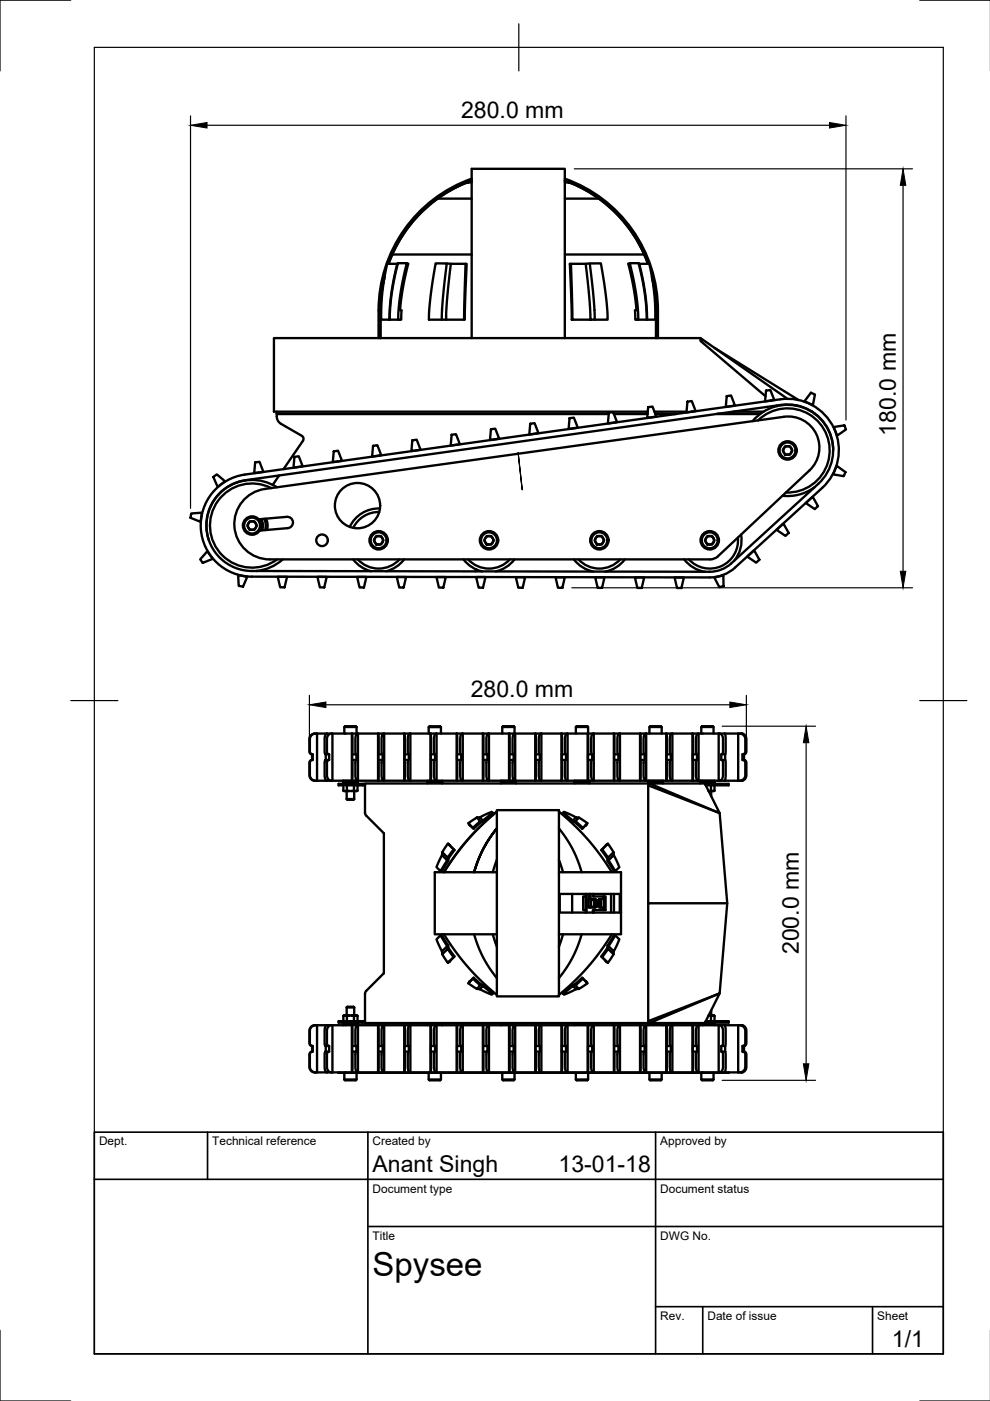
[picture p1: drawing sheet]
<svg xmlns="http://www.w3.org/2000/svg" width="210mm" height="297mm" viewBox="0 0 210 297" stroke-linecap="round" stroke-linejoin="round" font-family="sans-serif">
<defs><g id="words">
<text font-size="7" x="79" y="270.5">Spysee</text>
<g font-size="4.9">
<text x="97.8" y="25">280.0 mm</text>
<text x="189.9" y="92.4" transform="rotate(-90 189.9 92.4)">180.0 mm</text>
<text x="99.8" y="147.9">280.0 mm</text>
<text x="169.4" y="202.3" transform="rotate(-90 169.4 202.3)">200.0 mm</text>
<text x="79" y="248.5">Anant Singh</text>
<text x="118.4" y="248.5">13-01-18</text>
<text x="189.1" y="285.7">1/1</text>
</g>
<g font-size="2.5">
<text x="21" y="242.8">Dept.</text>
<text x="45" y="242.8">Technical reference</text>
<text x="79" y="242.8">Created by</text>
<text x="140" y="242.8">Approved by</text>
<text x="79" y="252.8">Document type</text>
<text x="140" y="252.8">Document status</text>
<text x="79" y="262.8">Title</text>
<text x="140" y="262.8">DWG No.</text>
<text x="140" y="279.8">Rev.</text>
<text x="150" y="279.8">Date of issue</text>
<text x="186" y="279.8">Sheet</text>
</g>
</g></defs>
<!-- layer: Visible -->
<g fill="none" stroke="#000" stroke-width=".5">
<path d="M98.7 38.8a29.2 29.2 0 0 0-5.9 3.3M100 37.9a29.6 29.6 0 0 0-19.7 27.9v5.9M100 38.7l-1.3 .1 1.3-.5a29.2 29.2 0 0 0-17.6 17.6l.8-1.9h16.8M119.8 38.7l1.3 .1-1.3-.5a29.2 29.2 0 0 1 17.6 17.6l-.8-1.9M119.8 37.9a29.6 29.6 0 0 1 19.7 27.9v5.9M121.1 38.8a29.2 29.2 0 0 1 5.9 3.3M81.5 58.7a29.2 29.2 0 0 0-.8 7.1v5.9v-7.9l.3-2.4zM82.1 55.9h2.1l-1.2 5.9-.4 5.5a.41 .41 0 0 1-.1 .5 .41 .41 0 0 1-.5 0h-1.2v-1.3l.3-5.2zM84.4 55.8l-.2 .1M86.3 55.8l.2 .1-1 4.7-.6 4.1-.1 1.1h.3v2h-.7M94.7 55.9h.9M95.6 55.9h3.1l-.3 11.9h-3.8l.2-4.7z"/>
<path d="M98.7 55.9l.2 .1-.4 11.8h-.1M100 42.1h-7a10.8 10.8 0 0 0-3.6 2.9 29.2 29.2 0 0 0-6.2 9M119.8 54h16.8M119.8 42.1h7.2M121.1 55.9l-.3 .1 .4 11.8h.2M125 55.9h-.8M127 42.1a29.2 29.2 0 0 1 9.6 11.9M133.5 55.8l-.3 .1 1.1 4.7 .6 4.1v1.1h-.3l.1 2h.6l-.1-3.1-.6-4.2-1.1-4.7h1.9l1.3 6.2 .5 5.8M135.4 55.8l.1 .1M135.5 55.9h1.5a.48 .48 0 0 1 .5 0 .48 .48 0 0 1 .3 .5l.9 5.6 .3 5.3v.5h-1.2a.46 .46 0 0 1-.6-.1 .46 .46 0 0 1 0-.6l-.5-5.3zM138.2 58.7a29.2 29.2 0 0 1 .9 7.1v5.9l-.1-7.9-.2-2.4zM82.6 67.8l.5-5.8 1.3-6.2h1.9l-1.3 6-.6 5.4a.47 .47 0 0 1-.1 .6 .47 .47 0 0 1-.6 0h-1.1"/>
<path d="M93.7 67.8h-2.4a.4 .4 0 0 1-.4-.2 .4 .4 0 0 1 0-.5l.4-4.8 1-6.1a.36 .36 0 0 1 .2-.4 .36 .36 0 0 1 .4 0l1.8 .1-.7 6.8-.3 4.6v.5h.9M100 71.7v-35.9h19.8v35.9M125.2 67.8l-.2-4.5-.8-7.4h-3.1l.3 11.9h4.7l-.2-4.5-.9-7.4 1.7-.1a.46 .46 0 0 1 .7 .3l1 6.2 .4 5a.38 .38 0 0 1 0 .4 .38 .38 0 0 1-.5 .1h-2.2M135.3 67.8h1.8M148.5 71.7h-90.4v15.6h79.2M151.5 73.8l17.8 11M54.1 98l.9-.1 .8 2.1-1.9 .3zM58.7 87.3v.8a1.94 1.94 0 0 0 .9 1.8l4.4 2.5 .3 .3 .1 .4-4.3 6.4M62.4 96.9l.9-.2 .9 2.2-2 .2zM70.8 95.7l.9-.1 .8 2.1-1.9 .3zM79.1 94.5l.9-.1 .8 2.1-1.9 .3zM87.4 93.4l.9-.2 .9 2.2-2 .2z"/>
<path d="M95.8 92.2l.9-.1 .8 2.1-1.9 .3zM104.1 91l.9-.1 .8 2.1-1.9 .3zM112.4 89.8l.9-.1 .9 2.1-2 .3zM120.8 88.7l.9-.2 .8 2.2-1.9 .3zM129.1 87.8h-70.4h70.4M129.1 87.5l.9-.1 .8 2.1-1.9 .3zM130.2 87.8h7.1M137.4 86.3l.9-.1 .9 2.1-2 .3zM138.8 87.3h6.8M138.9 87.8h4.5M145.8 85.2l.9-.2 .8 2.2-2 .2zM146.6 87.3h.2"/>
<path d="M152 87.8h9.2M154.1 84l.9-.1 .8 2.1-1.9 .3zM155.4 87.3h6.5M159.6 89.3a9.7 9.7 0 0 1 10.7-2.9 9.7 9.7 0 0 1 6.4 9.1M160.7 89.1a8.9 8.9 0 0 1 14.6 3.2 8.9 8.9 0 0 1-8.7 12.1M162.3 84l-13.8-11.7v-.6l18.5 12.9M162.4 82.8l.9-.1 .9 2.1-2 .3zM163.4 84.9h.1M164.6 86l.1 .1M166.5 94.6h1l.5 .9-.5 .9h-1l-.6-.9zM169 86l.1 .1M171.9 83.3l.9 .3-.4 2.3-1.8-.8z"/>
<path d="M172.1 87.3h.1M172.7 87.6v.1M176.8 90.5l2.2-.3 .4 .9-1.9 1.3zM177.4 98.8l1.9 1.3-.4 .9-2.3-.4zM40.5 108.9l2.3-.2-.3 1.9-2.1-.8zM44 116.9l1.1 1.6-2.1 .8-.6-.7zM45.2 101.1l.8-.5 1.7 1.4-1.6 1.2zM45.4 104.1a10.8 10.8 0 0 1 6.5-3.5l113.6-15.9a10.9 10.9 0 0 1 11.3 6.1 10.9 10.9 0 0 1-2.5 12.7l-18.5 16.8a7.9 7.9 0 0 1-5.3 2.1l-97.1-.1a10.9 10.9 0 0 1-9.9-6.5 10.9 10.9 0 0 1 1.9-11.7zM46.7 104.4a9.6 9.6 0 0 1 5.4-2.6l113.5-16a9.7 9.7 0 0 1 10.1 5.5 9.7 9.7 0 0 1-2.2 11.3l-18.5 16.9-1.8 1.1-2 .6-97.8-.1a9.7 9.7 0 0 1-8.9-6.1 9.7 9.7 0 0 1 2.2-10.6zM51.7 106a7.5 7.5 0 0 1 4.4-2.3l110.1-15.3a6.6 6.6 0 0 1 6.9 3.7 6.6 6.6 0 0 1-1.5 7.6l-19.4 18.3-.6 .4-.7 .2h-93.7a7.5 7.5 0 0 1-6.9-4.5 7.5 7.5 0 0 1 1.4-8.1zM52.9 110.5h1.1l.5 .9-.5 .9h-1.1l-.5-.9zM54.9 110.1l5.9-.5a1.2 1.2 0 0 1 1.3 1.1 1.2 1.2 0 0 1-1.1 1.3l-5.9 .5"/>
<path d="M55.3 110.1a2.32 2.32 0 0 1 .2 2.4M56 110a2.91 2.91 0 0 1 .2 2.4M56.4 110l.3 1.4-.1 1M57.5 103.5a8.9 8.9 0 0 0-12.9 8.7 8.9 8.9 0 0 0 14.2 6.4M58.7 103.3a9.7 9.7 0 0 0-11.2 .5 9.7 9.7 0 0 0-3.2 10.7M59.2 100.8l-1.4 2M59.9 118.6a9.7 9.7 0 0 1-5.6 2.5M74.9 118.6l.9 1 1 .8 1.9 .7M79.8 113.7h1l.5 .9-.5 .9h-1l-.6-.9zM80.4 108.6a6 6 0 0 0-5.5 3.3M80.6 107.8a6.7 6.7 0 0 0-6.4 3.9M84.7 118.6a6 6 0 0 1-8.8 0"/>
<path d="M85.7 118.6l-1.4 1.4-1.2 .7-1.2 .4M98.3 118.6l.9 1 1.1 .8 1.9 .7M103.2 113.7h1l.5 .9-.5 .9h-1l-.6-.9zM108.1 118.6a6 6 0 0 1-8.8 0M109.1 118.6l-1.5 1.4-1.2 .7-1.3 .4M121.7 118.6l1 1 1.1 .9 2 .7M126.6 113.7h1l.5 .9-.5 .9h-1l-.6-.9zM131.5 118.6a6 6 0 0 1-8.8 0M132.5 118.6l-1.6 1.5-1.2 .7-1.4 .4M145.1 118.6a6.7 6.7 0 0 0 4.4 2.6M150 113.7h1l.5 .9-.5 .9h-1l-.6-.9zM156.5 114a6 6 0 0 1-3.6 6 6 6 0 0 1-6.8-1.4"/>
<path d="M157.1 113.3a6.7 6.7 0 0 1-1.5 5.6M158.4 118l1.5-1.3 1.1 2-.7 .6zM164.6 112.3l1.5-1.3 1.1 2-.7 .6zM170.9 106.7l1.4-1.4 1.1 2-.7 .6zM172.7 103.3a9.7 9.7 0 0 1-6.8 1.8M50.5 121.9l1.9 .4-.9 2.1-.9-.2zM58.9 122.3h2l-.6 2.2h-.9zM67.3 122.3h2l-.6 2.2h-.9zM75.7 122.3h2l-.5 2.3h-1zM84.1 122.3h2l-.5 2.3h-1zM92.5 122.4h2l-.5 2.2h-.9zM100.9 120.7l-.1 .4"/>
<path d="M101 122.3h1.9l-.5 2.3h-.9zM109.4 122.4h1.9l-.5 2.2h-.9zM117.8 122.4h2l-.6 2.2h-.9zM126.2 122.4h2l-.6 2.2h-.9zM134.6 122.4h2l-.5 2.3h-1zM143 122.4h2l-.5 2.3h-1zM151.5 122.5l1.9-.5v2.3l-.9 .2zM66.2 159.9h.1M66.9 155.5l-.7 .3-.4 .6-.1 2.9 .2 .5 .4 .1v1.2l-.4 .2-.2 .4v2.8l.4 .7 .8 .3M67.2 155.5h2.1M67.2 155.5h-.7l-.4 .3-.4 .4-.1 .5v2.7l.2 .4 .4 .1v1.2l-.4 .2-.2 .4v2.8l.6 .9 1 .1M67.2 155.5v10"/>
<path d="M69.1 159.9h.7M69.3 155.5l-.3 .4-.2 .8v2.7l.3 .5v1.2l-.3 .5v2.9l.2 .7 .3 .3M69.3 155.5h1.2M70.3 155.5l-.6 .3-.3 .6-.1 2.9 .1 .4 .4 .2v1.2l-.3 .2-.2 .4v2.8l.3 .7 .7 .3M70.5 155.5v10M70.5 155.5h4.1M73 154.1h2.6M74.6 155.5v10M74.6 155.5h1.3M74.6 155.5l.1 1.2-.1 8.8M74.7 159.9h.9M75.6 154.1v1.4"/>
<path d="M75.6 154.1l-.2-.1h-2.2l-.2 .1v1.4M75.8 155.5l-.3 .3-.1 .7-.1 2.9 .3 .5v1.2l-.3 .6 .1 3 .1 .6 .3 .2M75.9 155.5v10M75.9 155.5h4.3M80.2 155.5h1.3M80.2 155.5v10M80.2 155.5l.1 1.2-.1 8.8M80.2 159.9h.9M81.3 155.5l-.2 .3-.2 .7v2.9l.2 .5v1.2l-.2 .6v3l.2 .6 .2 .2M81.5 155.5v10M81.5 155.5h4.2M85.7 155.5v10"/>
<path d="M85.7 155.5h1.3M85.7 155.5l.1 1.2-.1 8.8M85.8 159.9h.9M86.9 155.5l-.3 .3-.1 .7v2.9l.2 .5v1.2l-.2 .6v3l.1 .6 .3 .2M87 155.5h4.3M87 155.5v10M90.9 154.2v1.3M91.1 154h2.2l.2 .2h-2.6zM91.3 155.5v10M91.3 155.5h1.3M91.3 155.5l.1 1.2-.1 8.8M91.3 159.9h.9"/>
<path d="M92.5 155.5l-.3 .3-.2 .7v2.9l.2 .5v1.2l-.2 .6v3l.2 .6 .3 .2M92.6 155.5h4.2M92.6 155.5v10M93.5 154.2v1.3M96.8 155.5v10M96.8 155.5h1.3M96.8 155.5l.2 1.1-.2 8.9M96.9 159.9h.9M98 155.5l-.3 .3-.1 .7v2.9l.2 .5v1.2l-.2 .6v3l.2 .6 .2 .2M98.1 155.5h4.3M98.1 155.5v10M102.4 155.5v10"/>
<path d="M102.4 155.5h1.3M102.4 155.5l.1 1.1-.1 8.9M102.5 159.9h.8M103.6 155.5l-.3 .3-.2 .7v2.9l.2 .5v1.2l-.2 .6v3l.2 .6 .3 .2M103.7 155.5h4.2M103.7 155.5v10M106.5 154.1v1.4M106.7 154h2.2l.2 .1h-2.6zM107.9 155.5v10M107.9 155.5h1.3M108 155.5l.1 1.2-.1 8.8M108 159.9h.9"/>
<path d="M109.1 154.1v1.4M109.1 155.5l-.3 .3-.1 .7v2.9l.2 .5v1.2l-.2 .6v3l.2 .6 .2 .2M109.2 155.5h4.3M109.2 155.5v10M113.5 155.5v10M113.5 155.5h1.3M113.5 155.5l.1 1.2-.1 8.8M113.6 159.9h.9M114.7 155.5l-.3 .3-.2 .7v2.9l.3 .5v1.2l-.3 .6 .1 3 .1 .6 .3 .2M114.8 155.5h4.2M114.8 155.5v10M119 155.5v10"/>
<path d="M119 155.5h1.3M119.1 155.5l.1 1.2-.1 8.8M119.1 159.9h.9M120.2 155.5l-.2 .3-.2 .7v2.9l.2 .5v1.2l-.2 .6v3l.2 .6 .2 .2M120.3 155.5v10M120.3 155.5h4.3M122.1 154.1v1.4M122.3 154h2.2l.2 .1h-2.6zM124.6 155.5h1.3M124.6 155.5v10M124.6 155.5l.1 1.2-.1 8.8M124.7 159.9h.9"/>
<path d="M124.7 154.1v1.4M125.8 155.5l-.3 .3-.2 .7v2.9l.3 .5v1.2l-.3 .6 .1 3 .1 .6 .3 .2M125.9 155.5v10M125.9 155.5h4.2M130.1 155.5h1.3M130.1 155.5v10M130.2 155.5l.1 1.1-.1 8.9M130.2 159.9h.9M131.3 155.5l-.3 .3-.1 .7v2.9l.2 .5v1.2l-.2 .6v3l.2 .6 .2 .2M131.4 155.5v10M131.4 155.5h4.3M135.7 155.5v10"/>
<path d="M135.7 155.5h1.3M135.7 155.5l.1 1.1-.1 8.9M135.8 159.9h.9M136.9 155.5l-.3 .3-.1 .7v2.9l.2 .5v1.2l-.2 .6v3l.1 .6 .3 .2M137 155.5h4.3M137 155.5v10M137.7 154.1v1.4M137.9 154h2.2l.2 .1h-2.6zM140.3 154.1v1.4M141.3 155.5v10M141.3 155.5h1.3M141.3 155.5l.1 1.2-.1 8.8"/>
<path d="M141.3 159.9h.9M142.5 155.5l-.3 .3-.2 .7v2.9l.2 .5v1.2l-.2 .6v3l.2 .6 .3 .2M142.6 155.5h4.2M142.6 155.5v10M146.8 155.5v10M146.8 155.5h1.3M146.8 155.5l.1 1.2-.1 8.8M146.9 159.9h.9M148 155.5l-.3 .3-.1 .6v2.9l.2 .6v1.2l-.2 .6v2.8l.1 .8 .3 .2M148.1 155.5v10M148.1 155.5h4.3M148.7 154.1v1.4"/>
<path d="M148.9 154h2.2l.2 .1h-2.6zM151.3 154.1v1.4M152.4 155.5v10M152.4 155.5h1.2M152.6 155.5l.5 .4 .2 .8v2.7l-.1 .4-.3 .1v1.2l.3 .2 .1 .4v2.8l-.3 .7-.4 .3M152.9 159.9h.8M153.6 155.5h2.9M153.6 155.5l.3 1.2-.2 3.2 .2 4.6-.3 1M156.5 155.5v10M156.5 155.5h.7M156.8 155.5l.8 .4 .4 .8v2.7l-.2 .4-.4 .1v1.2l.4 .2 .2 .4v2.8l-.4 .7-.8 .3M157.2 155.5l.7 .4 .3 .8v2.7l-.1 .4-.4 .1v1.2l.4 .2 .1 .4v2.8l-.3 .7-.7 .3"/>
<path d="M157.2 155.5h.1M157.4 159.9h.3M66.2 161.1h.1M67.2 165.5h2.1M69.1 161.1h.7M69.3 165.5h1.2M70.5 165.5h4.1M72.8 165.6h3M72.8 165.5v.7M72.8 165.9h.1M72.8 165.9h3M72.8 167.6l.3 .1z"/>
<path d="M72.8 166.5v1.1M73.1 167.7h1h-.8M73.5 169.4h1.6M73.5 167.7v1.7M73.5 169.4l.2 .2h1.2l.2-.2M73.5 166.5v1.1M74.1 167.7h1.4M74.5 167.7h.8M74.6 165.5h1.3M74.7 161.1h.9M75.1 166.5v1.1M75.1 167.7v1.7"/>
<path d="M75.5 167.7l.3-.1zM75.8 166.5v1.1M75.8 165.9h.1M75.9 165.6h-.1M75.9 166.2h-.1M75.9 165.9h-.1M75.9 165.5v.7M75.9 165.5h4.3M76.1 166.2v.3h-4.3v-.3h5.6M76.9 166.5h.5M76.9 166.2v.3h-.8M80.2 165.5h1.3"/>
<path d="M80.2 161.1h.9M81.5 165.5h4.2M85.7 165.5h1.3M85.8 161.1h.9M87 165.5h4.3M90.6 165.5v.6M90.6 165.6h.1M90.7 165.6h3M90.7 165.9h3M90.7 165.9h-.1M90.7 165.6h-.1M91.3 165.5h1.3"/>
<path d="M91.3 161.1h.9M92.6 165.5h4.2M93.7 165.9h.1M93.7 165.6h.1M93.7 165.5v.6M95 178.9l-1.2 1.8M95.4 179.3l-.4-.4 1.2 1.2-1.3 1.7-1.1-1.1-.1 .6M95.4 179.2l-.2-.1 1.2 1.1-1.3 1.8-.1 .5-1.4 2.3-.2-.1M96.8 165.5h1.3M96.9 161.1h.9M98.1 165.5h4.3M99.3 174.5l.4 .5"/>
<path d="M100.2 175.5l.2 .2M101.7 173.3l2.6-1.2 .2 .2-2.1 1.7zM101.7 173.3h-.6l.7 .8-1.6 1.4-.9-1 1.8-1.2M102.4 165.5h1.3M102.4 174l-.6 .1M102.5 161.1h.8M103.7 165.5h4.2M104.5 172.3l.1 .2-2 1.7-.6 .1-1.6 1.4-.9-.9 .2 .2M105.3 171.8h13.2v39.5h-13.2zM105.3 172.1l-3.3 3-2.8 2.9-2.7 3.3-2.4 3.6M105.3 175.6l-1.5 2.2-1.4 2.2-1 2.3-.9 2.6 .9-2.6 1-2.3 1.4-2.2zM106.2 165.5v.6"/>
<path d="M106.2 165.9h.1M106.2 165.6h3.1M106.3 165.9h3M106.3 165.9h-.1M107.9 165.5h1.3M108 161.1h.9M109.2 165.5h4.3M109.3 165.9h.1M109.3 165.5v.6M113.5 165.5h1.3M113.6 161.1h.9M114.8 165.5h4.2"/>
<path d="M118.5 175.6l1.6 2.2 1.3 2.2 1.1 2.4 .8 2.5M118.5 172.1l3.2 2.8 2.9 3.1 2.6 3.1 2.5 3.8M119 165.5h1.3M119.1 161.1h.9M119.4 172.3l-.2 .2 2.1 1.7 .6 .1 1.5 1.4 1-.9-.2 .2M119.4 172.3l.2-.2 2.5 1.2-.6 .7zM120.3 165.5h4.3M121.5 174l.5 .1M121.8 165.5v.6M121.8 165.9h.1M121.9 165.9h3M121.9 165.6h3"/>
<path d="M121.9 165.6h-.1M121.9 165.9h-.1M122.1 173.3h.6l-.7 .8 1.6 1.4 1-1-.4 .5M122.7 173.3l1.9 1.2M123.6 175.5l-.2 .2M124.6 165.5h1.3M124.7 161.1h.9M124.9 165.6h.1M124.9 165.9h.1M124.9 165.5v.6M125.9 165.5h4.2M128.4 179.3l.2-.2-1.1 1.1 1.2 1.8 .1 .5 1.4 2.3 .3-.1"/>
<path d="M128.9 178.9l-.5 .3M130.1 165.5h1.3M130.2 161.1h.9M131.4 165.5h4.3M135.7 165.5h1.3M135.8 161.1h.9M137 165.5h4.3M137.4 166.5l.3-.4 14.9 6.3-3.2-6.3h-72v6.4l.3 .4 3.7 3.8v29.6l-3.7 3.8-.3 .4v6.4h60.3l-.3-.4 15.2-5.9 1.6-19.1-1.6-19.1-15.2-5.9v25M137.4 165.5v.6M137.4 165.6h.1M137.4 165.9h.1M137.5 165.6h3"/>
<path d="M137.5 165.9h3M137.5 165.9h-.1M140.5 165.9h.1M140.5 165.5v.6M140.5 165.6h.1M141.3 165.5h1.3M141.3 161.1h.9M142.6 165.5h4.2M146.8 165.5h1.3M146.9 161.1h.9M148.1 165.5h4.3M148.4 165.5v.6"/>
<path d="M148.4 165.9h.1M148.5 165.9h3M148.5 165.9h-.1M149.5 166.2l.1 .2M149.6 166.2h4.9v.3h-4.9M150.7 166.5v1.1M150.8 167.7v1.1M151 167.7h-.8h1M151.2 167.7l.3-.1zM151.5 166.5v1.1M151.5 165.6h-3.1M151.5 165.9h.1"/>
<path d="M151.5 165.6h.1M151.5 165.5v.7M151.5 166.2h.1M152.4 165.5h1.2M152.9 161.1h.8M153.6 165.5h2.9M156.5 165.5h.7M157.2 165.5h.1M157.4 161.1h.3M92.6 199.2l.8-.9 1.4 2.3-1.1 1.1zM93.4 198.3l.2-.1 1.4 2.3 .1 .6 1.3 1.7-1.4 1.3M93.7 181.3l1.1 1.1-1.4 2.3-.9-.8z"/>
<path d="M94.1 198.1l2.4 3.6 2.7 3.3 2.8 2.9 3.3 3M94.9 181.8l-.1 .6M96.2 180.1l.2 .1M100.5 198.1l.9 2.7 1 2.2 1.4 2.2 1.5 2.2M104.5 198.1l.8 2.6M105.3 182.3l-.8 2.6M105.3 184.9h-13.1v13.2h13.1M118.5 184.9h13.2v8.6M118.5 182.3l.9 2.6M119.4 198.1l-.9 2.6M121.3 189.5v4M123.3 198.1l-.8 2.5-1.1 2.4-1.3 2.2-1.6 2.2"/>
<path d="M124.2 190.1h-.6v2.9h.6M124.2 189.5v4M124.4 189.5v4M124.8 189.5v.7h.4v-.7M125 189.5v.7M125.2 190.6v1.8M125.7 193.5v-.5h.2v.5M125.7 189.5v.6h2.7v2.9h-2.5M125.9 189.5v.6M126.2 190.8l.4 .1a.66 .66 0 0 0-.6 .6 .66 .66 0 0 0 .6 .7l-.2 .1a.93 .93 0 0 1-.2-1.5zM126.2 190.7v-.1h-1.5v1.8h1.5v-.1M126.3 190.7h-.6a.93 .93 0 0 0 0 1.6h.6"/>
<path d="M126.4 190.9l.2-.1a.78 .78 0 0 1 0 1.4 .78 .78 0 0 1-.2-1.3zM126.5 191.3v.4M126.5 191.3h.2l-.1 .5zM127.4 190.6h.6v1.8h-1v-1.8h.4v1.8M127.7 180.1l-.2 .1M127.9 190.1v.5M127.9 192.4v.6M128.2 190.1v2.9M128.9 181.8l.1 .6M129.3 182.2l.8-.9 1.2 2.6-.8 .8-1.5-2.3zM129.6 189.5v4M129.7 198.1l-2.5 3.8-2.6 3.1-2.9 3.1-3.2 2.8"/>
<path d="M130.1 180.7l-1.2-1.8-1.2 1.2 1.2 1.7 1.2-1.1v.6M130.2 189.5v4M130.5 198.3l-.3-.1-1.4 2.3-.1 .6-1.2 1.7 1.4 1.3-1.2-1.2 1.2-1.7 1.2 1.1v-.6M130.5 198.3l.8 .9-1.2 2.5-1.1-1.1zM131.4 189.5v4M131.7 189.5h-13v4h13M131.7 193.5v4.6h-13.2M154.2 191.5h-16.8v25M66.9 217.4l-.7 .2-.4 .6-.1 3 .2 .4 .4 .2v1.2l-.4 .1-.2 .4v2.9l.4 .7 .8 .3M67.2 217.4h2.1M67.2 217.4l-1.1 .2-.4 .4-.1 .6v2.7l.2 .3 .4 .2v1.2l-.4 .1-.2 .4v2.9l.6 .8 1 .2M67.2 217.4v10"/>
<path d="M69.3 217.4l-.3 .3-.2 .8v2.8l.3 .5v1.2l-.3 .5v2.8l.2 .8 .3 .3M69.3 217.4h1.2M70.3 217.4l-.6 .2-.3 .6-.1 3 .1 .4 .4 .2v1.2l-.3 .1-.2 .4v2.9l.3 .7 .7 .3M70.5 217.4v10M70.5 217.4h4.1M72.8 217.1h.1M72.8 217.1h3M72.8 216.8v.6M72.8 215.4v1.1M72.8 215.4l.3-.1zM73.1 215.3h.2M73.3 215.3h.8z"/>
<path d="M73.5 213.6v1.7M73.5 213.6l.2-.2h1.2l.2 .2M73.5 213.6h1.6M73.5 215.4v1.1M74.1 215.3h.4M74.5 215.3h.8zM74.6 217.4v10M74.6 217.4h1.3M74.6 217.4l.1 1.1-.1 8.9M75.1 215.4v1.1M75.1 213.6v1.7M75.3 215.3h.2"/>
<path d="M75.5 215.3l.3 .1zM75.8 217.4l-.3 .2-.1 .8-.1 2.8 .3 .6v1.2l-.3 .6 .1 2.9 .1 .6 .3 .3M75.8 215.4v1.1M75.8 216.8h.1M75.8 217.1h.1M75.9 217.1h-.1M75.9 216.8v.6M75.9 217.4v10M75.9 217.4h4.3M76.1 216.8v-.3h-4.3v.3h5.6M76.1 216.5h.8v.3M76.9 216.5h.5"/>
<path d="M80.2 217.4h1.3M80.2 217.4v10M80.2 217.4l.1 1.1-.1 8.9M81.3 217.4l-.2 .2-.2 .8v2.8l.2 .6v1.2l-.2 .6v2.9l.2 .6 .2 .3M81.5 217.4v10M81.5 217.4h4.2M85.7 217.4v10M85.7 217.4h1.3M85.7 217.4l.1 1.1-.1 8.9M86.9 217.4l-.3 .2-.1 .8v2.8l.2 .6v1.2l-.2 .6v2.9l.1 .6 .3 .3M87 217.4h4.3M87 217.4v10"/>
<path d="M90.6 216.9v.5M90.6 217.1h.1M90.7 217.1h3M90.7 217.1h-.1M91.3 217.4v10M91.3 217.4h1.3M91.3 217.4l.1 1.2-.1 8.8M92.5 217.4l-.3 .3-.2 .7v2.8l.2 .6v1.2l-.2 .6v2.9l.2 .6 .3 .3M92.6 217.4h4.2M92.6 217.4v10M93.7 201.7l.1 .6 1.1-1.1 1.3 1.7-1.2 1.2-1.2-1.8M93.7 217.1h.1"/>
<path d="M93.7 216.9v.5M94.8 200.6l.1 .6M96.4 202.8l-.2 .1M96.8 217.4v10M96.8 217.4h1.3M96.8 217.4l.2 1.1-.2 8.9M98 217.4l-.3 .2-.1 .8v2.8l.2 .6v1.2l-.2 .6v2.9l.2 .6 .2 .3M98.1 217.4h4.3M98.1 217.4v10M99.3 208.5l1.8 1.2M99.7 208l-.4 .5 .9-1 1.6 1.4-.7 .8h.6M99.7 208l-.2 .2 .9-.9 1.6 1.4 .6 .1 2 1.7-.1 .2"/>
<path d="M100.4 207.3l-.2 .2M101.8 209.6l.6-.6 2.1 1.7-.2 .2-.4-.1-2.2-1.1zM101.8 208.9l.6 .1M102.4 217.4v10M102.4 217.4h1.3M102.4 217.4l.1 1.1-.1 8.9M103.6 217.4l-.3 .2-.2 .8v2.8l.2 .6v1.2l-.2 .6v2.9l.2 .6 .3 .3M103.7 217.4h4.2M103.7 217.4v10M106.2 216.9v.5M106.2 217.1h.1M106.3 217.1h3"/>
<path d="M106.3 217.1h-.1M107.9 217.4v10M107.9 217.4h1.3M108 217.4l.1 1.1-.1 8.9M109.1 217.4l-.3 .2-.1 .8v2.8l.2 .6v1.2l-.2 .6v2.9l.2 .6 .2 .3M109.2 217.4h4.3M109.2 217.4v10M109.3 217.1h.1M109.3 216.9v.5M113.5 217.4v10M113.5 217.4h1.3M113.5 217.4l.1 1.1-.1 8.9"/>
<path d="M114.7 217.4l-.3 .2-.2 .8v2.8l.3 .6v1.2l-.3 .6 .1 2.9 .1 .6 .3 .3M114.8 217.4h4.2M114.8 217.4v10M119 217.4v10M119 217.4h1.3M119.1 217.4l.1 1.1-.1 8.9M119.4 210.7l2.1-1.7 .6 .7-2.5 1.2zM120.2 217.4l-.2 .2-.2 .8v2.8l.2 .6v1.2l-.2 .6v2.9l.2 .6 .2 .3M120.3 217.4v10M120.3 217.4h4.3M121.8 216.9v.5M121.8 217.1h.1"/>
<path d="M121.9 217.1h3M121.9 217.1h-.1M122 208.9l-.5 .1M122.7 209.7l1.9-1.2-1-1-1.6 1.4 .7 .8h-.6M123.4 207.3l.2 .2M124.2 208l.4 .5M124.2 208l.2 .2-1-.9-1.5 1.4-.6 .1-2.1 1.7 .2 .2M124.6 217.4h1.3M124.6 217.4v10M124.6 217.4l.1 1.2-.1 8.8M124.9 217.1h.1M124.9 216.9v.5"/>
<path d="M125.8 217.4l-.3 .3-.2 .7v2.8l.3 .6v1.2l-.3 .6 .1 2.9 .1 .6 .3 .3M125.9 217.4v10M125.9 217.4h4.2M127.5 202.8l.2 .1M129 200.6l-.1 .6M130.1 202.3l-1.2 1.8M130.1 217.4h1.3M130.1 217.4v10M130.2 217.4l.1 1.1-.1 8.9M131.3 217.4l-.3 .3-.1 .7v2.8l.2 .6v1.2l-.2 .6v2.9l.2 .6 .2 .3M131.4 217.4v10M131.4 217.4h4.3"/>
<path d="M135.7 217.4v10M135.7 217.4h1.3M135.7 217.4l.1 1.1-.1 8.9M136.9 217.4l-.3 .2-.1 .8v2.8l.2 .6v1.2l-.2 .6v2.9l.1 .6 .3 .3M137 217.4h4.3M137 217.4v10M137.4 216.9v.5M137.4 217.1h.1M137.5 217.1h3M137.5 217.1h-.1M137.7 216.9l14.9-6.3-3.2 6.3zM140.5 217.1h.1"/>
<path d="M140.5 216.9v.5M141.3 217.4v10M141.3 217.4h1.3M141.3 217.4l.1 1.1-.1 8.9M142.5 217.4l-.3 .2-.2 .8v2.8l.2 .6v1.2l-.2 .6v2.9l.2 .6 .3 .3M142.6 217.4h4.2M142.6 217.4v10M146.8 217.4v10M146.8 217.4h1.3M146.8 217.4l.1 1.1-.1 8.9M148 217.4l-.3 .2-.1 .6v3l.2 .6v1.2l-.2 .5v2.9l.1 .7 .3 .3M148.1 217.4v10"/>
<path d="M148.1 217.4h4.3M148.4 216.9v.5M148.4 217.1h.1M148.5 217.1h3M148.5 217.1h-.1M149.6 216.6l-.1 .2M149.6 216.5h4.9v.3h-4.9M150.2 215.3h.8zM150.7 215.4v1.1M150.8 214.2v1.1M151 215.3h.2M151.2 215.3l.3 .1z"/>
<path d="M151.5 215.4v1.1M151.5 216.8h.1M151.5 217.1h.1M151.5 216.8v.6M152.4 217.4v10M152.4 217.4h1.2M152.6 217.4l.5 .3 .2 .9v2.7l-.1 .3-.3 .2v1.2l.3 .1 .1 .4v2.8l-.3 .8-.4 .3M153.6 217.4h2.9M153.6 217.4l.3 1.2-.2 3.2 .2 4.6-.3 1M156.5 217.4v10M156.5 217.4h.7M156.8 217.4l.8 .3 .4 .9v2.7l-.2 .3-.4 .2v1.2l.4 .1 .2 .4v2.8l-.4 .8-.8 .3"/>
<path d="M157.2 217.4l.7 .3 .3 .9v2.7l-.1 .3-.4 .2v1.2l.4 .1 .1 .4v2.8l-.3 .8-.7 .3M157.2 217.4h.1M66.2 223h.1M66.2 221.8h.1M67.2 227.4h2.1M69.1 223h.7M69.1 221.8h.7M69.3 227.4h1.2M70.5 227.4h4.1M71.8 227.4h82.7M73 227.4v1.5M73 228.9h2.6"/>
<path d="M74.6 227.4h1.3M74.7 223h.9M74.7 221.8h.9M75.6 227.4v1.5l-.2 .1h-2.2l-.2-.1M75.9 227.4h4.3M80.2 227.4h1.3M80.2 223h.9M80.2 221.8h.9M81.5 227.4h4.2M85.7 227.4h1.3M85.8 223h.9M85.8 221.8h.9"/>
<path d="M87 227.4h4.3M90.9 228.9h2.6l-.2 .1h-2.2zM90.9 227.4v1.5M91.3 227.4h1.3M91.3 223h.9M91.3 221.8h.9M92.6 227.4h4.2M93.5 227.4v1.5M96.8 227.4h1.3M96.9 223h.9M96.9 221.8h.9M98.1 227.4h4.3"/>
<path d="M102.4 227.4h1.3M102.5 223h.8M102.5 221.8h.8M103.7 227.4h4.2M106.5 227.4v1.5M106.5 228.9h2.6l-.2 .1h-2.2zM107.9 227.4h1.3M108 223h.9M108 221.8h.9M109.1 227.4v1.5M109.2 227.4h4.3M113.5 227.4h1.3"/>
<path d="M113.6 223h.9M113.6 221.8h.9M114.8 227.4h4.2M119 227.4h1.3M119.1 223h.9M119.1 221.8h.9M120.3 227.4h4.3M122.1 227.4v1.5M122.1 228.9h2.6l-.2 .1h-2.2zM124.6 227.4h1.3M124.7 223h.9M124.7 221.8h.9"/>
<path d="M124.7 227.4v1.5M125.9 227.4h4.2M130.1 227.4h1.3M130.2 223h.9M130.2 221.8h.9M131.4 227.4h4.3M135.7 227.4h1.3M135.8 223h.9M135.8 221.8h.9M137 227.4h4.3M137.7 227.4v1.5M137.7 228.9h2.6l-.2 .1h-2.2z"/>
<path d="M140.3 227.4v1.5M141.3 227.4h1.3M141.3 223h.9M141.3 221.8h.9M142.6 227.4h4.2M146.8 227.4h1.3M146.9 223h.9M146.9 221.8h.9M148.1 227.4h4.3M148.7 228.9h2.6l-.2 .1h-2.2zM148.7 227.4v1.5M151.3 227.4v1.5"/>
<path d="M152.4 227.4h1.2M152.9 223h.8M152.9 221.8h.8M153.6 227.4h2.9M156.5 227.4h.7M157.2 227.4h.1M157.4 223h.3M157.4 221.8h.3"/>
<circle cx="167" cy="95.5" r="1.95"/>
<circle cx="167" cy="95.5" r="1.69"/>
<circle cx="167" cy="95.5" r=".9"/>
<circle cx="53.4" cy="111.4" r="1.95"/>
<circle cx="53.4" cy="111.4" r="1.69"/>
<circle cx="53.4" cy="111.4" r=".9"/>
<circle cx="68.3" cy="114.6" r="1.23"/>
<circle cx="75.8" cy="107.2" r="4.8"/>
<circle cx="80.3" cy="114.6" r="1.95"/>
<circle cx="80.3" cy="114.6" r="1.69"/>
<circle cx="80.3" cy="114.6" r=".9"/>
<circle cx="103.7" cy="114.6" r="1.95"/>
<circle cx="103.7" cy="114.6" r="1.69"/>
<circle cx="103.7" cy="114.6" r=".9"/>
<circle cx="127.1" cy="114.6" r="1.95"/>
<circle cx="127.1" cy="114.6" r="1.69"/>
<circle cx="127.1" cy="114.6" r=".9"/>
<circle cx="150.5" cy="114.6" r="1.95"/>
<circle cx="150.5" cy="114.6" r="1.69"/>
<circle cx="150.5" cy="114.6" r=".9"/>
</g>
<g fill="#000">
<circle cx="157.2" cy="155.5" r=".25"/>
<circle cx="157.2" cy="165.5" r=".25"/>
<circle cx="157.2" cy="217.4" r=".25"/>
<circle cx="157.2" cy="227.4" r=".25"/>
</g>
<!-- layer: Border -->
<path d="M15 0h-15v15M20 10h180v277h-180zM110 5v10M195 0h15M15 148.5h10M195 148.5h10M0 282v15h15M195 297h15" fill="none" stroke="#000" stroke-width=".25"/>
<!-- layer: TitleBlock -->
<path d="M20 250h180M20 240h180v47h-180zM44 240v10M78 240v47M139 240v47M78 260h122M139 277h61M149 277v10M185 277v10" fill="none" stroke="#000" stroke-width=".35"/>
<!-- layer: Center Lines -->
<path d="M110.7 103.8l-.8-7.8 .8 7.8" fill="none" stroke="#000" stroke-width=".25"/>
<!-- layer: Dimensions -->
<path d="M40.4 24.6v83.2M43.9 26.6h132M121.8 35.8h71.7M179.4 24.6v64.5M191.5 39.3v81.8M121.2 124.6h72.3M65.6 147.4v9.9M69.1 149.4h85.6M153.1 154h19.8M158.2 147.4v9.9M170.9 157.5v68M153.1 229h19.8" fill="none" stroke="#000" stroke-width=".25"/>
<path d="M40.4 26.6l3.5-.6v1.1zM175.9 26l3.5 .6-3.5 .5zM191.5 35.8l.6 3.5h-1.2zM190.9 121.1h1.2l-.6 3.5zM65.6 149.4l3.5-.6v1.2zM154.7 148.8l3.5 .6-3.5 .6zM170.9 154l.6 3.5h-1.2zM170.3 225.5h1.2l-.6 3.5z" fill="#000" stroke="#000" stroke-width=".21"/>
<use href="#words"/>
</svg>
